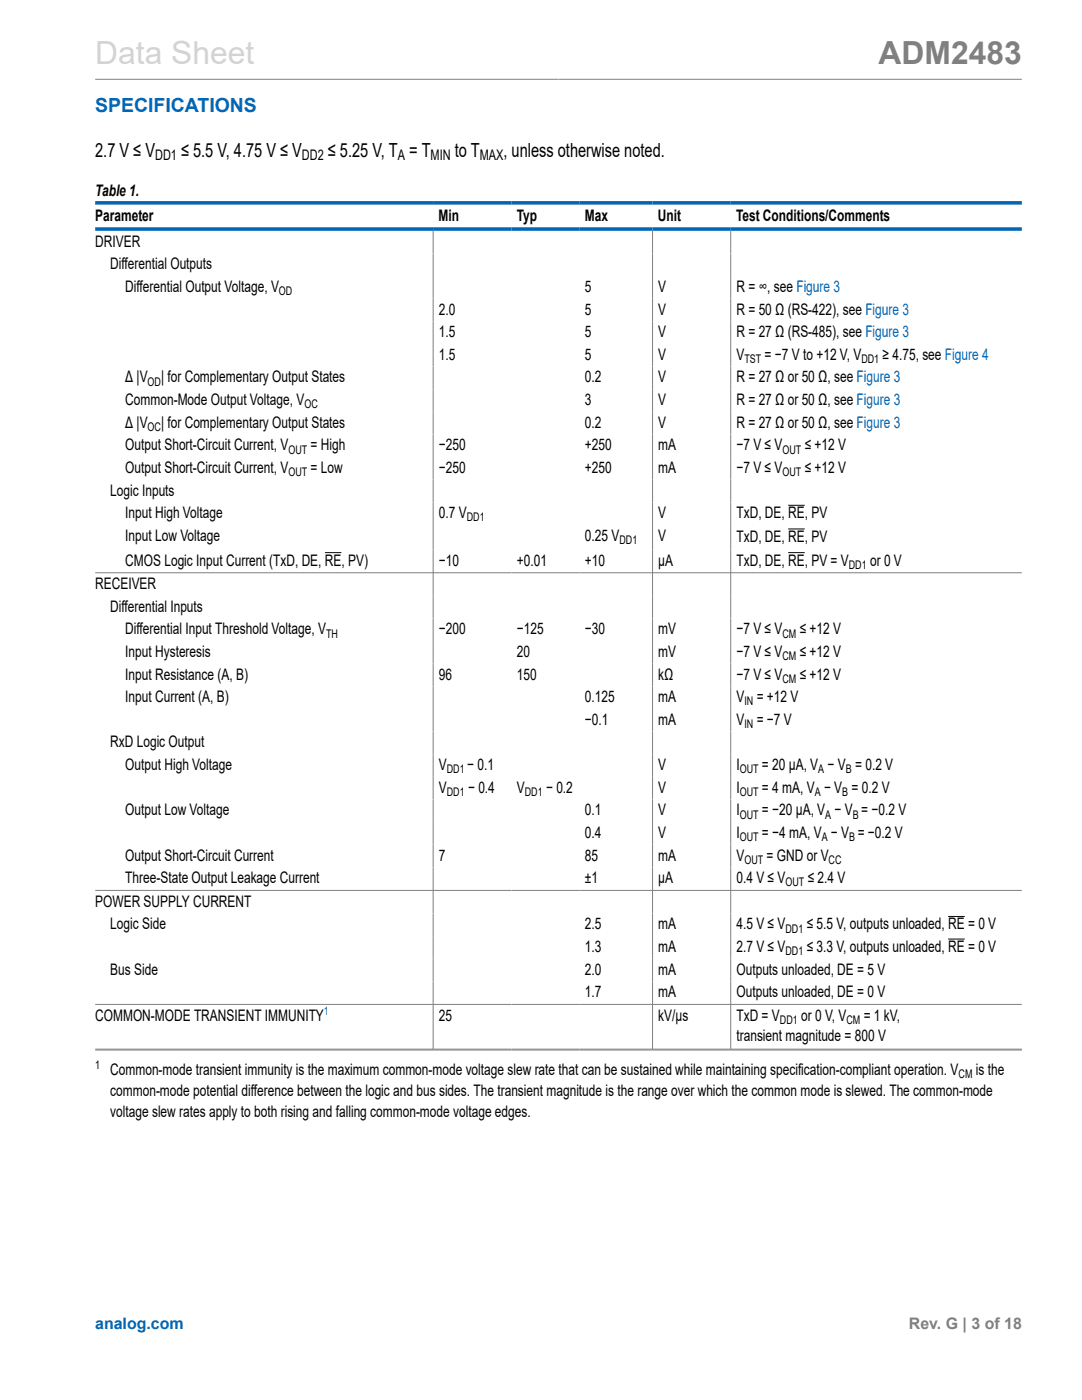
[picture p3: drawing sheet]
<svg xmlns="http://www.w3.org/2000/svg" width="216mm" height="279mm" viewBox="0 0 216 279" stroke-linecap="round" stroke-linejoin="round" font-family="sans-serif">
<defs><g id="words">
<text font-size="6.3" fill="#d3d3d3" x="19" y="12.7">Data Sheet</text>
<text font-size="6.3" fill="#808080" x="175.3" y="12.7">ADM2483</text>
<text font-size="3.9" fill="#0067b8" x="19" y="22.3">SPECIFICATIONS</text>
<g font-size="3.9">
<text x="19" y="31.2">2.7 V ≤ V</text>
<text x="36.1" y="31.2">≤ 5.5 V, 4.75 V ≤ V</text>
<text x="65.4" y="31.2">≤ 5.25 V, T = T</text>
<text x="90.7" y="31.2">to T</text>
<text x="100.5" y="31.2">, unless otherwise noted.</text>
</g>
<g font-size="3.2">
<text x="19" y="39.1">Table 1.</text>
<text x="19" y="44">Parameter</text>
<text x="87.5" y="44">Min</text>
<text x="103.1" y="44">Typ</text>
<text x="116.7" y="44">Max</text>
<text x="131.3" y="44">Unit</text>
<text x="146.9" y="44">Test Conditions/Comments</text>
<text x="19" y="49.2">DRIVER</text>
<text x="22" y="53.8">Differential Outputs</text>
<text x="25" y="58.3">Differential Output Voltage, V</text>
<text x="116.7" y="58.3">5</text>
<text x="131.4" y="58.3">V</text>
<text x="147" y="58.3">R = ∞, see Figure 3</text>
<text x="87.6" y="62.8">2.0</text>
<text x="116.7" y="62.8">5</text>
<text x="131.4" y="62.8">V</text>
<text x="147" y="62.8">R = 50 Ω (RS-422), see Figure 3</text>
<text x="87.6" y="67.3">1.5</text>
<text x="87.6" y="71.8">1.5</text>
<text x="116.7" y="67.3">5</text>
<text x="116.7" y="71.8">5</text>
<text x="131.4" y="67.3">V</text>
<text x="131.4" y="71.8">V</text>
<text x="147" y="67.3">R = 27 Ω (RS-485), see Figure 3</text>
<text x="147" y="71.8">V</text>
<text x="152.6" y="71.8">= −7 V to +12 V, V</text>
<text x="176.1" y="71.8">≥ 4.75, see Figure 4</text>
<text x="25" y="76.3">Δ |V</text>
<text x="32.1" y="76.3">| for Complementary Output States</text>
<text x="116.7" y="76.3">0.2</text>
<text x="131.4" y="76.3">V</text>
<text x="147" y="76.3">R = 27 Ω or 50 Ω, see Figure 3</text>
<text x="25" y="80.8">Common-Mode Output Voltage, V</text>
<text x="116.7" y="80.8">3</text>
<text x="131.4" y="80.8">V</text>
<text x="147" y="80.8">R = 27 Ω or 50 Ω, see Figure 3</text>
<text x="25" y="85.4">Δ |V</text>
<text x="25" y="89.9">Output Short-Circuit Current, V</text>
<text x="32.1" y="85.4">| for Complementary Output States</text>
<text x="62" y="89.9">= High</text>
<text x="87.6" y="89.9">−250</text>
<text x="116.7" y="89.9">+250</text>
<text x="116.7" y="85.4">0.2</text>
<text x="131.4" y="89.9">mA</text>
<text x="131.4" y="85.4">V</text>
<text x="147" y="89.9">−7 V ≤ V</text>
<text x="147" y="85.4">R = 27 Ω or 50 Ω, see Figure 3</text>
<text x="160.6" y="89.9">≤ +12 V</text>
<text x="25" y="94.4">Output Short-Circuit Current, V</text>
<text x="62" y="94.4">= Low</text>
<text x="87.6" y="94.4">−250</text>
<text x="116.7" y="94.4">+250</text>
<text x="131.4" y="94.4">mA</text>
<text x="147" y="94.4">−7 V ≤ V</text>
<text x="160.6" y="94.4">≤ +12 V</text>
<text x="22" y="98.9">Logic Inputs</text>
<text x="25" y="103.4">Input High Voltage</text>
<text x="25" y="107.9">Input Low Voltage</text>
<text x="87.6" y="103.4">0.7 V</text>
<text x="116.7" y="107.9">0.25 V</text>
<text x="131.4" y="103.4">V</text>
<text x="131.4" y="107.9">V</text>
<text x="147" y="103.4">TxD, DE, RE, PV</text>
<text x="25" y="112.9">CMOS Logic Input Current (TxD, DE, RE, PV)</text>
<text x="87.6" y="112.9">−10</text>
<text x="103.1" y="112.9">+0.01</text>
<text x="116.7" y="112.9">+10</text>
<text x="131.4" y="112.9">µA</text>
<text x="147" y="108.1">TxD, DE, RE, PV</text>
<text x="147" y="112.9">TxD, DE, RE, PV = V</text>
<text x="173.6" y="112.9">or 0 V</text>
<text x="19" y="117.6">RECEIVER</text>
<text x="22" y="122.1">Differential Inputs</text>
<text x="25" y="131.1">Input Hysteresis</text>
<text x="25" y="126.6">Differential Input Threshold Voltage, V</text>
<text x="87.6" y="126.6">−200</text>
<text x="103.1" y="126.6">−125</text>
<text x="103.1" y="131.1">20</text>
<text x="116.7" y="126.6">−30</text>
<text x="131.4" y="126.6">mV</text>
<text x="131.4" y="131.1">mV</text>
<text x="147" y="126.6">−7 V ≤ V</text>
<text x="147" y="131.1">−7 V ≤ V</text>
<text x="159.6" y="126.6">≤ +12 V</text>
<text x="159.6" y="131.1">≤ +12 V</text>
<text x="25" y="135.6">Input Resistance (A, B)</text>
<text x="87.6" y="135.6">96</text>
<text x="103.1" y="135.6">150</text>
<text x="131.4" y="135.6">kΩ</text>
<text x="147" y="135.6">−7 V ≤ V</text>
<text x="159.6" y="135.6">≤ +12 V</text>
<text x="25" y="140.1">Input Current (A, B)</text>
<text x="116.7" y="140.1">0.125</text>
<text x="131.4" y="140.1">mA</text>
<text x="147" y="140.1">V</text>
<text x="151" y="140.1">= +12 V</text>
<text x="22" y="149.2">RxD Logic Output</text>
<text x="116.7" y="144.7">−0.1</text>
<text x="131.4" y="144.7">mA</text>
<text x="147" y="144.7">V</text>
<text x="151" y="144.7">= −7 V</text>
<text x="25" y="153.7">Output High Voltage</text>
<text x="87.6" y="153.7">V</text>
<text x="93.2" y="153.7">− 0.1</text>
<text x="131.4" y="153.7">V</text>
<text x="147" y="153.7">I</text>
<text x="152" y="153.7">= 20 µA, V − V = 0.2 V</text>
<text x="87.6" y="158.2">V</text>
<text x="93.4" y="158.2">− 0.4</text>
<text x="103.1" y="158.2">V</text>
<text x="109" y="158.2">− 0.2</text>
<text x="131.4" y="158.2">V</text>
<text x="147" y="158.2">I</text>
<text x="152" y="158.2">= 4 mA, V − V = 0.2 V</text>
<text x="25" y="162.7">Output Low Voltage</text>
<text x="116.7" y="162.7">0.1</text>
<text x="116.7" y="167.2">0.4</text>
<text x="131.4" y="162.7">V</text>
<text x="131.4" y="167.2">V</text>
<text x="147" y="162.7">I</text>
<text x="147" y="167.2">I</text>
<text x="152" y="167.2">= −4 mA, V − V = −0.2 V</text>
<text x="152" y="162.7">= −20 µA, V − V = −0.2 V</text>
<text x="25" y="171.8">Output Short-Circuit Current</text>
<text x="87.6" y="171.8">7</text>
<text x="116.7" y="171.8">85</text>
<text x="131.4" y="171.8">mA</text>
<text x="147" y="171.8">V</text>
<text x="153" y="171.8">= GND or V</text>
<text x="25" y="176.3">Three-State Output Leakage Current</text>
<text x="116.7" y="176.3">±1</text>
<text x="131.4" y="176.3">µA</text>
<text x="147" y="176.3">0.4 V ≤ V</text>
<text x="161.2" y="176.3">≤ 2.4 V</text>
<text x="19" y="181">POWER SUPPLY CURRENT</text>
<text x="22" y="185.5">Logic Side</text>
<text x="116.7" y="185.5">2.5</text>
<text x="131.4" y="185.5">mA</text>
<text x="147" y="185.5">4.5 V ≤ V</text>
<text x="161" y="185.5">≤ 5.5 V, outputs unloaded, RE = 0 V</text>
<text x="116.7" y="190">1.3</text>
<text x="131.4" y="190">mA</text>
<text x="147" y="190">2.7 V ≤ V</text>
<text x="161" y="190">≤ 3.3 V, outputs unloaded, RE = 0 V</text>
<text x="22" y="194.5">Bus Side</text>
<text x="116.7" y="194.5">2.0</text>
<text x="131.4" y="194.5">mA</text>
<text x="147" y="194.5">Outputs unloaded, DE = 5 V</text>
<text x="19" y="203.7">COMMON-MODE TRANSIENT IMMUNITY</text>
<text x="87.6" y="203.7">25</text>
<text x="116.7" y="199">1.7</text>
<text x="131.4" y="203.7">kV/µs</text>
<text x="131.4" y="199">mA</text>
<text x="147" y="203.7">TxD = V</text>
<text x="147" y="199">Outputs unloaded, DE = 0 V</text>
<text x="159.9" y="203.7">or 0 V, V</text>
<text x="172.3" y="203.7">= 1 kV,</text>
<text x="147" y="207.7">transient magnitude = 800 V</text>
<text x="22" y="214.5">Common-mode transient immunity is the maximum common-mode voltage slew rate that can be sustained while maintaining specification-compliant operation. V</text>
<text x="194.7" y="214.5">is the</text>
<text x="22" y="218.7">common-mode potential difference between the logic and bus sides. The transient magnitude is the range over which the common mode is slewed. The common-mode</text>
<text x="22" y="223">voltage slew rates apply to both rising and falling common-mode voltage edges.</text>
</g>
<text font-size="3.2" fill="#0067b8" x="19" y="265.3">analog.com</text>
<text font-size="3.2" fill="#808080" x="181.4" y="265.3">Rev. G | 3 of 18</text>
<g font-size="2.9">
<text x="31" y="32">DD1</text>
<text x="60.2" y="32">DD2</text>
<text x="79.4" y="32">A</text>
<text x="85.9" y="32">MIN</text>
<text x="95.7" y="32">MAX</text>
</g>
<g font-size="2.4">
<text x="55.7" y="58.9">OD</text>
<text x="29.5" y="77">OD</text>
<text x="148.5" y="72.4">TST</text>
<text x="171.9" y="72.4">DD1</text>
<text x="60.7" y="81.5">OC</text>
<text x="29.5" y="86">OC</text>
<text x="57.6" y="90.5">OUT</text>
<text x="57.6" y="95">OUT</text>
<text x="156.1" y="90.5">OUT</text>
<text x="156.1" y="95">OUT</text>
<text x="93.1" y="104.1">DD1</text>
<text x="123.6" y="108.6">DD1</text>
<text x="169.4" y="113.5">DD1</text>
<text x="65.1" y="127.2">TH</text>
<text x="156.1" y="127.2">CM</text>
<text x="156.1" y="131.7">CM</text>
<text x="156.1" y="136.3">CM</text>
<text x="148.5" y="140.8">IN</text>
<text x="148.5" y="145.3">IN</text>
<text x="89.2" y="154.3">DD1</text>
<text x="147.6" y="154.3">OUT</text>
<text x="163.3" y="154.3">A</text>
<text x="168.8" y="154.3">B</text>
<text x="89.2" y="158.8">DD1</text>
<text x="104.7" y="158.8">DD1</text>
<text x="147.6" y="158.8">OUT</text>
<text x="162.6" y="158.8">A</text>
<text x="168.1" y="158.8">B</text>
<text x="147.6" y="163.4">OUT</text>
<text x="147.6" y="167.9">OUT</text>
<text x="164" y="167.9">A</text>
<text x="164.7" y="163.4">A</text>
<text x="169.5" y="167.9">B</text>
<text x="170.2" y="163.4">B</text>
<text x="148.5" y="172.4">OUT</text>
<text x="165.3" y="172.4">CC</text>
<text x="156.7" y="176.9">OUT</text>
<text x="156.7" y="186.1">DD1</text>
<text x="156.7" y="190.6">DD1</text>
<text x="155.6" y="204.4">DD1</text>
<text x="168.9" y="204.4">CM</text>
<text x="19" y="213.4">1</text>
<text x="191.3" y="215.1">CM</text>
</g>
<text font-size="2.4" fill="#0067b8" x="64.6" y="202.7">1</text>
</g></defs>
<path d="M19 15.8h184.9M86.4 46.1v163.4M130.2 46.1v163.4M145.8 46.1v163.4M19 114.3h184.9M19 177.7h184.9M19 200.5h184.9M19 209.4h184.9M19 209.6h184.9" fill="none" stroke="#808080" stroke-width=".2"/>
<path d="M64.8 110.3h3.3M157.3 100.8h3.3M157.3 105.6h3.3M157.3 110.3h3.3M189.2 182.9h3.3M189.2 187.4h3.3" fill="none" stroke="#000" stroke-width=".2"/>
<path d="M19 40.5h184.9M19 45.7h184.9" fill="none" stroke="#0067b8" stroke-width=".71"/>
<use href="#words"/>
</svg>
